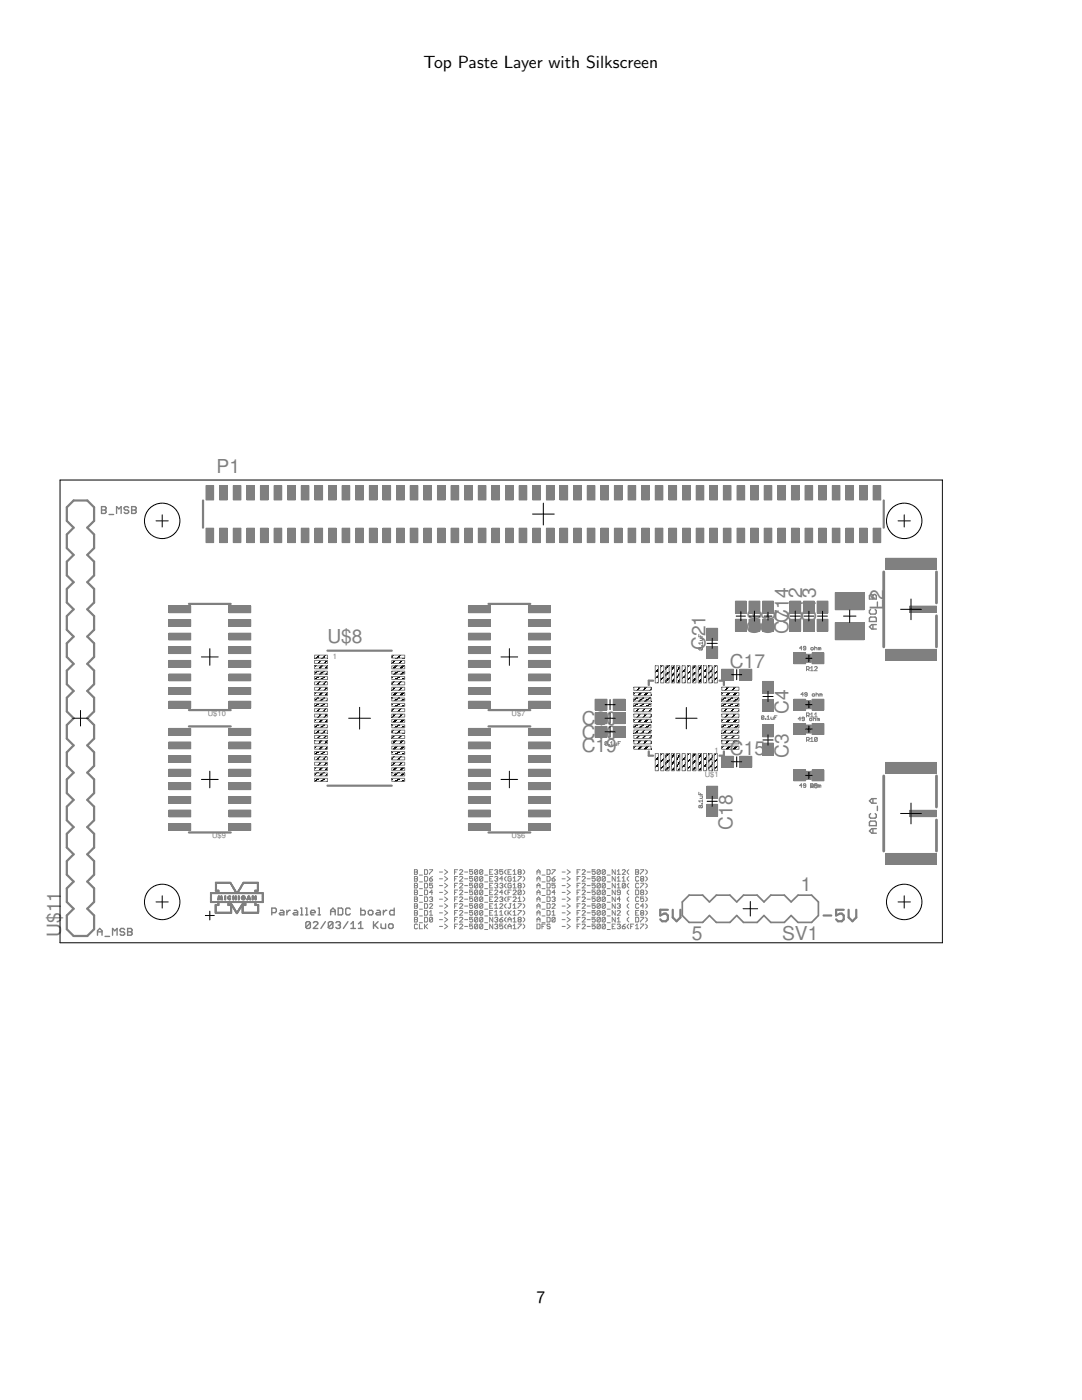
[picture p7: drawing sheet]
<svg xmlns="http://www.w3.org/2000/svg" width="216mm" height="279mm" viewBox="0 0 216 279" stroke-linecap="round" stroke-linejoin="round" font-family="sans-serif">
<defs><g id="words">
<g font-size="3.8" fill="#808080">
<text x="43.2" y="94.4">P1</text>
<text x="157.3" y="123.7" transform="rotate(-90 157.3 123.7)">7</text>
<text x="160" y="124.3" transform="rotate(-90 160 124.3)">C12</text>
<text x="162.8" y="124.3" transform="rotate(-90 162.8 124.3)">C13</text>
<text x="176.3" y="121.8" transform="rotate(-90 176.3 121.8)">L2</text>
<text x="65.3" y="128.4">U$8</text>
<text x="140.8" y="129.8" transform="rotate(-90 140.8 129.8)">C21</text>
<text x="151.9" y="126.5" transform="rotate(-90 151.9 126.5)">C6</text>
<text x="154.6" y="126.5" transform="rotate(-90 154.6 126.5)">C8</text>
<text x="157.3" y="126.5" transform="rotate(-90 157.3 126.5)">CC14</text>
<text x="145.6" y="133.3">C17</text>
<text x="157.3" y="142.5" transform="rotate(-90 157.3 142.5)">C4</text>
<text x="116.1" y="147.4">C16</text>
<text x="116.1" y="144.7">C20</text>
<text x="116.1" y="150.1">C19</text>
<text x="145.6" y="150.7">C15</text>
<text x="157.3" y="151.2" transform="rotate(-90 157.3 151.2)">C3</text>
<text x="146.2" y="165.6" transform="rotate(-90 146.2 165.6)">C18</text>
<text x="12.1" y="187" transform="rotate(-90 12.1 187)">U$11</text>
<text x="156.1" y="187.6">SV1</text>
</g>
<g font-size="3.8" fill="#7f7f7f">
<text x="159.8" y="177.8">1</text>
<text x="138.1" y="187.6">5</text>
</g>
<g font-size="3.5">
<text x="84.5" y="13.5">Top Paste Layer with Silkscreen</text>
<text x="107.1" y="259.9">7</text>
</g>
<g font-size="1.5" fill="#7f7f7f">
<text x="66.4" y="131.6">1</text>
<text x="142.5" y="150.3">1</text>
</g>
<g font-size="1.5" fill="#808080">
<text x="41.5" y="142.9">U$10</text>
<text x="102.1" y="142.9">U$7</text>
<text x="140.6" y="155.1">U$1</text>
<text x="42.3" y="167.3">U$9</text>
<text x="102.1" y="167.3">U$6</text>
</g>
</g></defs>
<g fill="#808080" stroke="#808080" stroke-width=".2">
<path d="M41.1 96.9h1.5v2.9h-1.5z"/>
<path d="M41.1 105.4h1.5v2.9h-1.5z"/>
<path d="M43.8 96.9h1.5v2.9h-1.5z"/>
<path d="M43.8 105.4h1.5v2.9h-1.5z"/>
<path d="M46.5 96.9h1.6v2.9h-1.6z"/>
<path d="M46.5 105.4h1.6v2.9h-1.6z"/>
<path d="M49.3 96.9h1.5v2.9h-1.5z"/>
<path d="M49.3 105.4h1.5v2.9h-1.5z"/>
<path d="M52 96.9h1.5v2.9h-1.5z"/>
<path d="M52 105.4h1.5v2.9h-1.5z"/>
<path d="M54.7 96.9h1.5v2.9h-1.5z"/>
<path d="M54.7 105.4h1.5v2.9h-1.5z"/>
<path d="M57.4 96.9h1.5v2.9h-1.5z"/>
<path d="M57.4 105.4h1.5v2.9h-1.5z"/>
<path d="M60.1 96.9h1.5v2.9h-1.5z"/>
<path d="M60.1 105.4h1.5v2.9h-1.5z"/>
<path d="M62.8 96.9h1.6v2.9h-1.6z"/>
<path d="M62.8 105.4h1.6v2.9h-1.6z"/>
<path d="M65.6 96.9h1.5v2.9h-1.5z"/>
<path d="M65.6 105.4h1.5v2.9h-1.5z"/>
<path d="M68.3 96.9h1.5v2.9h-1.5z"/>
<path d="M68.3 105.4h1.5v2.9h-1.5z"/>
<path d="M71 96.9h1.5v2.9h-1.5z"/>
<path d="M71 105.4h1.5v2.9h-1.5z"/>
<path d="M73.7 96.9h1.5v2.9h-1.5z"/>
<path d="M73.7 105.4h1.5v2.9h-1.5z"/>
<path d="M76.4 96.9h1.5v2.9h-1.5z"/>
<path d="M76.4 105.4h1.5v2.9h-1.5z"/>
<path d="M79.1 96.9h1.6v2.9h-1.6z"/>
<path d="M79.1 105.4h1.6v2.9h-1.6z"/>
<path d="M81.9 96.9h1.5v2.9h-1.5z"/>
<path d="M81.9 105.4h1.5v2.9h-1.5z"/>
<path d="M84.6 96.9h1.5v2.9h-1.5z"/>
<path d="M84.6 105.4h1.5v2.9h-1.5z"/>
<path d="M87.3 96.9h1.5v2.9h-1.5z"/>
<path d="M87.3 105.4h1.5v2.9h-1.5z"/>
<path d="M90 96.9h1.5v2.9h-1.5z"/>
<path d="M90 105.4h1.5v2.9h-1.5z"/>
<path d="M92.7 96.9h1.6v2.9h-1.6z"/>
<path d="M92.7 105.4h1.6v2.9h-1.6z"/>
<path d="M95.4 96.9h1.6v2.9h-1.6z"/>
<path d="M95.4 105.4h1.6v2.9h-1.6z"/>
<path d="M98.1 96.9h1.6v2.9h-1.6z"/>
<path d="M98.1 105.4h1.6v2.9h-1.6z"/>
<path d="M100.9 96.9h1.5v2.9h-1.5z"/>
<path d="M100.9 105.4h1.5v2.9h-1.5z"/>
<path d="M103.6 96.9h1.5v2.9h-1.5z"/>
<path d="M103.6 105.4h1.5v2.9h-1.5z"/>
<path d="M106.3 96.9h1.5v2.9h-1.5z"/>
<path d="M106.3 105.4h1.5v2.9h-1.5z"/>
<path d="M174.2 105.4h1.5v2.9h-1.5z"/>
<path d="M174.2 96.9h1.5v2.9h-1.5z"/>
<path d="M171.5 105.4h1.5v2.9h-1.5z"/>
<path d="M171.5 96.9h1.5v2.9h-1.5z"/>
<path d="M168.8 105.4h1.5v2.9h-1.5z"/>
<path d="M168.8 96.9h1.5v2.9h-1.5z"/>
<path d="M166.1 105.4h1.5v2.9h-1.5z"/>
<path d="M166.1 96.9h1.5v2.9h-1.5z"/>
<path d="M163.4 105.4h1.5v2.9h-1.5z"/>
<path d="M163.4 96.9h1.5v2.9h-1.5z"/>
<path d="M160.6 105.4h1.6v2.9h-1.6z"/>
<path d="M160.6 96.9h1.6v2.9h-1.6z"/>
<path d="M157.9 105.4h1.5v2.9h-1.5z"/>
<path d="M157.9 96.9h1.5v2.9h-1.5z"/>
<path d="M155.2 105.4h1.5v2.9h-1.5z"/>
<path d="M155.2 96.9h1.5v2.9h-1.5z"/>
<path d="M152.5 105.4h1.5v2.9h-1.5z"/>
<path d="M152.5 96.9h1.5v2.9h-1.5z"/>
<path d="M149.8 105.4h1.5v2.9h-1.5z"/>
<path d="M149.8 96.9h1.5v2.9h-1.5z"/>
<path d="M147.1 105.4h1.5v2.9h-1.5z"/>
<path d="M147.1 96.9h1.5v2.9h-1.5z"/>
<path d="M144.3 105.4h1.6v2.9h-1.6z"/>
<path d="M144.3 96.9h1.6v2.9h-1.6z"/>
<path d="M141.6 105.4h1.6v2.9h-1.6z"/>
<path d="M141.6 96.9h1.6v2.9h-1.6z"/>
<path d="M138.9 105.4h1.5v2.9h-1.5z"/>
<path d="M138.9 96.9h1.5v2.9h-1.5z"/>
<path d="M136.2 105.4h1.5v2.9h-1.5z"/>
<path d="M136.2 96.9h1.5v2.9h-1.5z"/>
<path d="M133.5 105.4h1.5v2.9h-1.5z"/>
<path d="M133.5 96.9h1.5v2.9h-1.5z"/>
<path d="M130.7 105.4h1.6v2.9h-1.6z"/>
<path d="M130.7 96.9h1.6v2.9h-1.6z"/>
<path d="M128 105.4h1.6v2.9h-1.6z"/>
<path d="M128 96.9h1.6v2.9h-1.6z"/>
<path d="M125.3 105.4h1.6v2.9h-1.6z"/>
<path d="M125.3 96.9h1.6v2.9h-1.6z"/>
<path d="M122.6 105.4h1.5v2.9h-1.5z"/>
<path d="M122.6 96.9h1.5v2.9h-1.5z"/>
<path d="M119.9 105.4h1.5v2.9h-1.5z"/>
<path d="M119.9 96.9h1.5v2.9h-1.5z"/>
<path d="M117.2 105.4h1.5v2.9h-1.5z"/>
<path d="M117.2 96.9h1.5v2.9h-1.5z"/>
<path d="M114.4 105.4h1.6v2.9h-1.6z"/>
<path d="M114.4 96.9h1.6v2.9h-1.6z"/>
<path d="M111.7 105.4h1.6v2.9h-1.6z"/>
<path d="M111.7 96.9h1.6v2.9h-1.6z"/>
<path d="M109 105.4h1.6v2.9h-1.6z"/>
<path d="M109 96.9h1.6v2.9h-1.6z"/>
<path d="M162 153.7h2.4v2.1h-2.4z"/>
<path d="M158.4 153.7h2.4v2.1h-2.4z"/>
<path d="M162 144.4h2.4v2.2h-2.4z"/>
<path d="M158.4 144.4h2.4v2.2h-2.4z"/>
<path d="M162 139.6h2.4v2.1h-2.4z"/>
<path d="M158.4 139.6h2.4v2.1h-2.4z"/>
<path d="M162 130.3h2.4v2.2h-2.4z"/>
<path d="M158.4 130.3h2.4v2.2h-2.4z"/>
<path d="M146.7 120h2.2v2.3h-2.2z"/>
<path d="M146.7 123.6h2.2v2.4h-2.2z"/>
<path d="M152.2 120h2.1v2.3h-2.1z"/>
<path d="M152.2 123.6h2.1v2.4h-2.1z"/>
<path d="M149.5 120h2.1v2.3h-2.1z"/>
<path d="M149.5 123.6h2.1v2.4h-2.1z"/>
<path d="M160.3 123.6h2.2v2.4h-2.2z"/>
<path d="M160.3 120h2.2v2.3h-2.2z"/>
<path d="M163 123.6h2.2v2.4h-2.2z"/>
<path d="M163 120h2.2v2.3h-2.2z"/>
<path d="M157.6 123.6h2.2v2.4h-2.2z"/>
<path d="M157.6 120h2.2v2.3h-2.2z"/>
<path d="M166.7 118.3h5.7v3.4h-5.7z"/>
<path d="M166.7 124.2h5.7v3.5h-5.7z"/>
<path d="M144 150.9h2.4v2.2h-2.4z"/>
<path d="M147.6 150.9h2.4v2.2h-2.4z"/>
<path d="M122.4 142.3h2.3v2.1h-2.3z"/>
<path d="M118.7 142.3h2.4v2.1h-2.4z"/>
<path d="M144 133.6h2.4v2.1h-2.4z"/>
<path d="M147.6 133.6h2.4v2.1h-2.4z"/>
<path d="M141 156.9h2.2v2.4h-2.2z"/>
<path d="M141 160.5h2.2v2.4h-2.2z"/>
<path d="M122.4 145h2.3v2.1h-2.3z"/>
<path d="M118.7 145h2.4v2.1h-2.4z"/>
<path d="M122.4 139.6h2.3v2.1h-2.3z"/>
<path d="M118.7 139.6h2.4v2.1h-2.4z"/>
<path d="M141 129h2.2v2.4h-2.2z"/>
<path d="M141 125.4h2.2v2.4h-2.2z"/>
<path d="M105.5 164.4h4.3v1.3h-4.3z"/>
<path d="M105.5 161.7h4.3v1.3h-4.3z"/>
<path d="M105.5 159h4.3v1.3h-4.3z"/>
<path d="M105.5 156.2h4.3v1.4h-4.3z"/>
<path d="M105.5 153.5h4.3v1.4h-4.3z"/>
<path d="M105.5 150.8h4.3v1.4h-4.3z"/>
<path d="M105.5 148.1h4.3v1.3h-4.3z"/>
<path d="M105.5 145.4h4.3v1.3h-4.3z"/>
<path d="M93.5 145.4h4.3v1.3h-4.3z"/>
<path d="M93.5 148.1h4.3v1.3h-4.3z"/>
<path d="M93.5 150.8h4.3v1.4h-4.3z"/>
<path d="M93.5 153.5h4.3v1.4h-4.3z"/>
<path d="M93.5 156.2h4.3v1.4h-4.3z"/>
<path d="M93.5 159h4.3v1.3h-4.3z"/>
<path d="M93.5 161.7h4.3v1.3h-4.3z"/>
<path d="M93.5 164.4h4.3v1.3h-4.3z"/>
<path d="M105.5 140h4.3v1.3h-4.3z"/>
<path d="M105.5 137.2h4.3v1.4h-4.3z"/>
<path d="M105.5 134.5h4.3v1.4h-4.3z"/>
<path d="M105.5 131.8h4.3v1.4h-4.3z"/>
<path d="M105.5 129.1h4.3v1.3h-4.3z"/>
<path d="M105.5 126.4h4.3v1.3h-4.3z"/>
<path d="M105.5 123.7h4.3v1.3h-4.3z"/>
<path d="M105.5 120.9h4.3v1.4h-4.3z"/>
<path d="M93.5 120.9h4.3v1.4h-4.3z"/>
<path d="M93.5 123.7h4.3v1.3h-4.3z"/>
<path d="M93.5 126.4h4.3v1.3h-4.3z"/>
<path d="M93.5 129.1h4.3v1.3h-4.3z"/>
<path d="M93.5 131.8h4.3v1.4h-4.3z"/>
<path d="M93.5 134.5h4.3v1.4h-4.3z"/>
<path d="M93.5 137.2h4.3v1.4h-4.3z"/>
<path d="M93.5 140h4.3v1.3h-4.3z"/>
<path d="M62.8 130.7h2.5v.6h-2.5z"/>
<path d="M62.8 131.8h2.5v.6h-2.5z"/>
<path d="M62.8 132.9h2.5v.6h-2.5z"/>
<path d="M62.8 133.9h2.5v.6h-2.5z"/>
<path d="M62.8 135h2.5v.6h-2.5z"/>
<path d="M62.8 136.1h2.5v.6h-2.5z"/>
<path d="M62.8 137.2h2.5v.6h-2.5z"/>
<path d="M62.8 138.2h2.5v.6h-2.5z"/>
<path d="M62.8 139.3h2.5v.6h-2.5z"/>
<path d="M62.8 140.4h2.5v.6h-2.5z"/>
<path d="M62.8 141.4h2.5v.6h-2.5z"/>
<path d="M62.8 142.5h2.5v.6h-2.5z"/>
<path d="M62.8 143.6h2.5v.6h-2.5z"/>
<path d="M62.8 144.7h2.5v.5h-2.5z"/>
<path d="M62.8 145.7h2.5v.6h-2.5z"/>
<path d="M62.8 146.8h2.5v.6h-2.5z"/>
<path d="M62.8 147.8h2.5v.6h-2.5z"/>
<path d="M62.8 148.9h2.5v.6h-2.5z"/>
<path d="M62.8 150h2.5v.6h-2.5z"/>
<path d="M62.8 151.1h2.5v.6h-2.5z"/>
<path d="M62.8 152.1h2.5v.6h-2.5z"/>
<path d="M62.8 153.2h2.5v.6h-2.5z"/>
<path d="M62.8 154.3h2.5v.6h-2.5z"/>
<path d="M62.8 155.3h2.5v.6h-2.5z"/>
<path d="M78.2 155.3h2.6v.6h-2.6z"/>
<path d="M78.2 154.3h2.6v.6h-2.6z"/>
<path d="M78.2 153.2h2.6v.6h-2.6z"/>
<path d="M78.2 152.1h2.6v.6h-2.6z"/>
<path d="M78.2 151.1h2.6v.6h-2.6z"/>
<path d="M78.2 150h2.6v.6h-2.6z"/>
<path d="M78.2 148.9h2.6v.6h-2.6z"/>
<path d="M78.2 147.8h2.6v.6h-2.6z"/>
<path d="M78.2 146.8h2.6v.6h-2.6z"/>
<path d="M78.2 145.7h2.6v.6h-2.6z"/>
<path d="M78.2 144.7h2.6v.5h-2.6z"/>
<path d="M78.2 143.6h2.6v.6h-2.6z"/>
<path d="M78.2 142.5h2.6v.6h-2.6z"/>
<path d="M78.2 141.4h2.6v.6h-2.6z"/>
<path d="M78.2 140.4h2.6v.6h-2.6z"/>
<path d="M78.2 139.3h2.6v.6h-2.6z"/>
<path d="M78.2 138.2h2.6v.6h-2.6z"/>
<path d="M78.2 137.2h2.6v.6h-2.6z"/>
<path d="M78.2 136.1h2.6v.6h-2.6z"/>
<path d="M78.2 135h2.6v.6h-2.6z"/>
<path d="M78.2 133.9h2.6v.6h-2.6z"/>
<path d="M78.2 132.9h2.6v.6h-2.6z"/>
<path d="M78.2 131.8h2.6v.6h-2.6z"/>
<path d="M78.2 130.7h2.6v.6h-2.6z"/>
<path d="M176.7 152.2h10.2v2.2h-10.2z"/>
<path d="M176.7 170.3h10.2v2.2h-10.2z"/>
<path d="M181.5 161.7h5.4v1.3h-5.4z"/>
<path d="M176.7 111.4h10.2v2.2h-10.2z"/>
<path d="M176.7 129.6h10.2v2.2h-10.2z"/>
<path d="M181.5 121h5.4v1.2h-5.4z"/>
<path d="M45.7 164.4h4.3v1.3h-4.3z"/>
<path d="M45.7 161.7h4.3v1.3h-4.3z"/>
<path d="M45.7 159h4.3v1.3h-4.3z"/>
<path d="M45.7 156.2h4.3v1.4h-4.3z"/>
<path d="M45.7 153.5h4.3v1.4h-4.3z"/>
<path d="M45.7 150.8h4.3v1.4h-4.3z"/>
<path d="M45.7 148.1h4.3v1.3h-4.3z"/>
<path d="M45.7 145.4h4.3v1.3h-4.3z"/>
<path d="M33.7 145.4h4.4v1.3h-4.4z"/>
<path d="M33.7 148.1h4.4v1.3h-4.4z"/>
<path d="M33.7 150.8h4.4v1.4h-4.4z"/>
<path d="M33.7 153.5h4.4v1.4h-4.4z"/>
<path d="M33.7 156.2h4.4v1.4h-4.4z"/>
<path d="M33.7 159h4.4v1.3h-4.4z"/>
<path d="M33.7 161.7h4.4v1.3h-4.4z"/>
<path d="M33.7 164.4h4.4v1.3h-4.4z"/>
<path d="M45.7 140h4.3v1.3h-4.3z"/>
<path d="M45.7 137.2h4.3v1.4h-4.3z"/>
<path d="M45.7 134.5h4.3v1.4h-4.3z"/>
<path d="M45.7 131.8h4.3v1.4h-4.3z"/>
<path d="M45.7 129.1h4.3v1.3h-4.3z"/>
<path d="M45.7 126.4h4.3v1.3h-4.3z"/>
<path d="M45.7 123.7h4.3v1.3h-4.3z"/>
<path d="M45.7 120.9h4.3v1.4h-4.3z"/>
<path d="M33.7 120.9h4.4v1.4h-4.4z"/>
<path d="M33.7 123.7h4.4v1.3h-4.4z"/>
<path d="M33.7 126.4h4.4v1.3h-4.4z"/>
<path d="M33.7 129.1h4.4v1.3h-4.4z"/>
<path d="M33.7 131.8h4.4v1.4h-4.4z"/>
<path d="M33.7 134.5h4.4v1.4h-4.4z"/>
<path d="M33.7 137.2h4.4v1.4h-4.4z"/>
<path d="M33.7 140h4.4v1.3h-4.4z"/>
<path d="M144 148.9h3.4v.6h-3.4z"/>
<path d="M144 147.8h3.4v.7h-3.4z"/>
<path d="M144 146.8h3.4v.6h-3.4z"/>
<path d="M144 145.7h3.4v.6h-3.4z"/>
<path d="M144 144.6h3.4v.7h-3.4z"/>
<path d="M144 143.6h3.4v.6h-3.4z"/>
<path d="M144 142.5h3.4v.6h-3.4z"/>
<path d="M144 141.4h3.4v.6h-3.4z"/>
<path d="M144 140.4h3.4v.6h-3.4z"/>
<path d="M144 139.3h3.4v.6h-3.4z"/>
<path d="M144 138.2h3.4v.7h-3.4z"/>
<path d="M144 137.1h3.4v.7h-3.4z"/>
<path d="M142.5 132.9h.7v3.4h-.7z"/>
<path d="M141.5 132.9h.6v3.4h-.6z"/>
<path d="M140.4 132.9h.6v3.4h-.6z"/>
<path d="M139.3 132.9h.7v3.4h-.7z"/>
<path d="M138.2 132.9h.7v3.4h-.7z"/>
<path d="M137.2 132.9h.6v3.4h-.6z"/>
<path d="M136.1 132.9h.6v3.4h-.6z"/>
<path d="M135 132.9h.7v3.4h-.7z"/>
<path d="M134 132.9h.6v3.4h-.6z"/>
<path d="M132.9 132.9h.6v3.4h-.6z"/>
<path d="M131.8 132.9h.7v3.4h-.7z"/>
<path d="M130.7 132.9h.7v3.4h-.7z"/>
<path d="M126.5 137.1h3.4v.7h-3.4z"/>
<path d="M126.5 138.2h3.4v.7h-3.4z"/>
<path d="M126.5 139.3h3.4v.6h-3.4z"/>
<path d="M126.5 140.4h3.4v.6h-3.4z"/>
<path d="M126.5 141.4h3.4v.6h-3.4z"/>
<path d="M126.5 142.5h3.4v.6h-3.4z"/>
<path d="M126.5 143.6h3.4v.6h-3.4z"/>
<path d="M126.5 144.6h3.4v.7h-3.4z"/>
<path d="M126.5 145.7h3.4v.6h-3.4z"/>
<path d="M126.5 146.8h3.4v.6h-3.4z"/>
<path d="M126.5 147.8h3.4v.7h-3.4z"/>
<path d="M126.5 148.9h3.4v.6h-3.4z"/>
<path d="M130.7 150.4h.7v3.4h-.7z"/>
<path d="M131.8 150.4h.7v3.4h-.7z"/>
<path d="M132.9 150.4h.6v3.4h-.6z"/>
<path d="M134 150.4h.6v3.4h-.6z"/>
<path d="M135 150.4h.7v3.4h-.7z"/>
<path d="M136.1 150.4h.6v3.4h-.6z"/>
<path d="M137.2 150.4h.6v3.4h-.6z"/>
<path d="M138.2 150.4h.7v3.4h-.7z"/>
<path d="M139.3 150.4h.7v3.4h-.7z"/>
<path d="M140.4 150.4h.6v3.4h-.6z"/>
<path d="M141.5 150.4h.6v3.4h-.6z"/>
<path d="M142.5 150.4h.7v3.4h-.7z"/>
<path d="M152.2 144.7h2.1v2.3h-2.1z"/>
<path d="M152.2 148.3h2.1v2.4h-2.1z"/>
<path d="M152.2 136h2.1v2.4h-2.1z"/>
<path d="M152.2 139.6h2.1v2.4h-2.1z"/>
</g>
<g fill="none" stroke="#7f7f7f" stroke-width=".44">
<path d="M14.7 99.9h2.7l1.4 1.3v2.7l-1.4 1.4 1.4 1.4v2.7l-1.4 1.3 1.4 1.4v2.7l-1.4 1.4 1.4 1.3v2.7l-1.4 1.4 1.4 1.4v2.7l-1.4 1.3 1.4 1.4v2.7l-1.4 1.4 1.4 1.3v2.7l-1.4 1.4 1.4 1.4v2.7l-1.4 1.3 1.4 1.4v2.7l-1.4 1.4 1.4 1.3v2.7l-1.4 1.4 1.4 1.4v2.7l-1.4 1.3 1.4 1.4v2.7l-1.4 1.4 1.4 1.3v2.7l-1.4 1.4 1.4 1.4v2.7l-1.4 1.3 1.4 1.4v2.7l-1.4 1.4 1.4 1.3v2.7l-1.4 1.4h-2.7l-1.4-1.4v-2.7l1.4-1.3-1.4-1.4v-2.7l1.4-1.4-1.4-1.3v-2.7l1.4-1.4-1.4-1.4v-2.7l1.4-1.3-1.4-1.4v-2.7l1.4-1.4-1.4-1.3v-2.7l1.4-1.4-1.4-1.4v-2.7l1.4-1.3-1.4-1.4v-2.7l1.4-1.4-1.4-1.3v-2.7l1.4-1.4-1.4-1.4v-2.7l1.4-1.3-1.4-1.4v-2.7l1.4-1.4-1.4-1.3v-2.7l1.4-1.4-1.4-1.4v-2.7l1.4-1.3-1.4-1.4v-2.7l1.4-1.4-1.4-1.3v-2.7l1.4-1.4-1.4-1.4v-2.7zM40.5 99.9v5.4M176.3 99.9v5.4M37.7 120.5h8.3M65.3 129.9h12.9M97.5 120.5h8.3M130.3 135.8h-.8v.9M143.6 135.8h.8v.9M37.7 145h8.3M37.7 141.7h8.3M65.3 156.8h12.9M97.5 145h8.3"/>
<path d="M97.5 141.7h8.3M129.5 150v.8h.8M144.4 150v.8h-.8M37.7 166.1h8.3M97.5 166.1h8.3M133.3 181.6h-1.6v1.1l.8-.4h.4l.4 .4v.8l-.4 .4h-.8l-.4-.4M134.2 181.6v1.5l.8 .8 .8-.8v-1.5M164.3 182.7h1.6M168.4 181.6h-1.6v1.1l.8-.4h.4l.4 .4v.8l-.4 .4h-.8l-.4-.4M169.3 181.6v1.5l.8 .8 .8-.8v-1.5"/>
</g>
<g fill="none" stroke="#7f7f7f" stroke-width=".2">
<path d="M139.4 126.6v.5h.8M139.6 129.2l.6 .1-.2 .4M139.6 129.2l-.2 .4 .6 .1M139.6 129.2l.4 .5M139.7 127.4h.5v.3l-.5 .1M139.8 126.9v.2M140 128.8l.2 .1zM140.2 128.1v.5M140.2 128.3h-.8l.3 .3M160 129.3h-.4l.3-.3v.7M160.3 138.6h-.5l.4-.4v.7M160.8 129.3h-.4l-.1-.1 .1-.2 .4 .1v.5l-.1 .1-.4-.1"/>
<path d="M161.1 138.6l-.5-.1 .1-.3 .4 .1v.5l-.2 .1-.3-.1M161.8 129.3l.4-.1 .1 .4-.4 .1zM162.1 138.6l.3-.1 .2 .3-.4 .1zM162.6 129.3l.3-.1 .1 .5M162.6 129v.7M162.8 138.6l.4-.1 .1 .4M162.8 138.2v.7M163.5 129.3l-.2-.1v.5M163.5 129.3v.4M163.5 129.3l.2-.1 .1 .1v.4M163.8 138.6l-.2-.1v.4M163.8 138.6v.3"/>
<path d="M163.8 138.6l.1-.1 .1 .1v.3M121.2 148.1l-.4-.1-.1 .6M121.2 148.1l-.1 .6-.4-.1M121.2 148.1l-.5 .5M121.5 148.6l.1 .1zM121.8 148.7h.5M121.8 148.3l.3-.3v.7M122.6 148.3l.1 .4h.4v-.4M123.3 148.4h.3M123.8 148h-.5v.7M139.4 158.1v.5h.8M139.7 158.9h.5v.3l-.5 .1"/>
<path d="M139.8 158.3v.3M140.2 159.6v.5M140.2 159.9h-.8l.3 .2M152.4 143l-.1-.1-.3 .1v.4M152.4 143v.4l-.1 .2-.3-.2M152.4 143l-.4 .4M152.7 143.4l.1 .2zM153.1 143.6h.4M153.1 143.1l.2-.2v.7M153.8 143.1l.1 .5h.4v-.5M154.6 143.2h.2M155 142.9h-.4v.7"/>
<path d="M159.8 143.5h-.5l.3-.4v.7M160 156.8h-.4l.3-.4v.7M160.5 143.5h-.4l-.1-.1 .1-.3 .4 .1v.5l-.1 .1-.4-.1M160.8 156.8h-.4l-.1-.1 .1-.3 .4 .1v.5l-.1 .1-.4-.1M161.5 143.5l.4-.1 .1 .3-.4 .1zM161.8 156.8l.4-.1 .1 .3-.4 .1zM162.3 143.1v.7M162.3 143.5l.3-.1 .2 .4M162.6 156.4v.7M162.6 156.8l.3-.1 .1 .4M163.3 143.5l-.3-.1v.4M163.3 143.5l.1-.1 .1 .1v.3"/>
<path d="M163.3 143.5v.3M163.5 156.8l-.2-.1v.4M163.5 156.8v.3M163.5 156.8l.2-.1 .1 .1v.3M82.7 173.6h.5l.1 .1-.1 .3 .1 .3-.1 .2h-.5zM82.7 174.9h.5l.1 .2-.1 .3 .1 .3-.1 .2h-.5zM82.7 176.3h.5l.1 .1-.1 .3 .1 .4-.1 .1h-.5zM82.7 177.6h.5l.1 .2-.1 .3 .1 .3-.1 .2h-.5zM82.7 179h.5l.1 .2-.1 .3 .1 .3-.1 .1h-.5zM82.7 174h.5M82.7 175.4h.5M82.7 176.7h.5"/>
<path d="M82.7 178.1h.5M82.7 179.5h.5M83.7 174.6h.6M83.7 176h.6M83.7 177.4h.6M83.7 178.7h.6M84.7 173.6h.5l.1 .1v.6l-.1 .2h-.5zM84.7 174.9h.5l.1 .2v.6l-.1 .2h-.5zM84.7 176.3h.5l.1 .1v.7l-.1 .1h-.5zM84.7 177.6h.5l.1 .2v.6l-.1 .2h-.5zM84.7 179h.5l.1 .2v.6l-.1 .1h-.5zM85.7 173.6h.6l-.6 .9"/>
<path d="M85.7 175.4h.5l.1 .3-.1 .2h-.3zM85.7 179.2l.5-.2 .1 .2-.1 .3M86 179.5h.2M86.2 179.5l.1 .1-.1 .3-.5-.1M86.3 176.3h-.6v.4l.5-.1 .1 .5-.1 .1-.5-.1M86.3 174.9l-.6 .5M86.3 178.1h-.6l.5-.5v1M87.7 174h.6M87.7 175.4h.6M87.7 176.7h.6M87.7 178.1h.6M87.7 179.5h.6"/>
<path d="M88.7 173.6l.6 .4-.6 .5M88.7 174.9l.6 .5-.6 .5M88.7 176.3l.6 .4-.6 .5M88.7 177.6l.6 .5-.6 .5M88.7 179l.6 .5-.6 .4M90.7 174h.3M90.7 175.4h.3M90.7 176.7h.3M90.7 178.1h.3M90.7 179.5h.3M91.3 173.6h-.6v.9M91.3 174.9h-.6v1"/>
<path d="M91.3 176.3h-.6v.9M91.3 177.6h-.6v1M91.3 179h-.6v.9M91.7 173.7l.2-.1 .4 .1-.6 .8h.6M91.7 175.1l.2-.2 .4 .2v.1l-.6 .7h.6M91.7 176.4l.2-.1h.3l.1 .1-.6 .8h.6M91.7 177.8l.2-.2h.3l.1 .2-.6 .8h.6M91.7 179.2l.2-.2 .4 .2-.6 .7h.6M92.7 174h.6M92.7 175.4h.6M92.7 176.7h.6M92.7 178.1h.6"/>
<path d="M92.7 179.5h.6M94.3 173.6h-.6v.4l.3-.1 .3 .1-.1 .5h-.3l-.2-.2M94.3 174.9h-.6v.5l.3-.2 .3 .2-.1 .5h-.3l-.2-.2M94.3 176.3h-.6v.4l.5-.1 .1 .5-.1 .1-.5-.1M94.3 177.6h-.6v.5l.5-.2 .1 .5-.1 .2-.5-.2M94.3 179h-.6v.5l.3-.2 .3 .2-.1 .4-.5-.1M95.3 173.7l-.1-.1-.5 .1v.6M95.3 173.7v.6l-.1 .2h-.3l-.2-.2M95.3 175.1l-.1-.2-.5 .2v.6M95.3 176.4l-.1-.1h-.3l-.2 .1v.7M95.3 177.8l-.1-.2h-.3l-.2 .2v.6M95.3 179.2l-.1-.2-.5 .2v.6"/>
<path d="M95.3 175.1v.6l-.1 .2h-.3l-.2-.2M95.3 176.4v.7l-.1 .1-.5-.1M95.3 177.8v.6l-.1 .2-.5-.2M95.3 179.2v.6l-.1 .1-.5-.1M95.3 173.7l-.6 .6M95.3 175.1l-.6 .6M95.3 176.4l-.6 .7M95.3 177.8l-.6 .6M95.3 179.2l-.6 .6M96.3 173.7l-.6 .6M96.3 173.7l-.4-.1-.2 .1v.6M96.3 173.7v.6l-.1 .2h-.3l-.2-.2"/>
<path d="M96.3 175.1l-.4-.2-.2 .2v.6M96.3 176.4l-.1-.1h-.3l-.2 .1v.7M96.3 177.8l-.1-.2h-.3l-.2 .2v.6M96.3 179.2l-.4-.2-.2 .2v.6M96.3 175.1v.6l-.1 .2h-.3l-.2-.2M96.3 176.4v.7l-.1 .1-.5-.1M96.3 177.8v.6l-.1 .2-.5-.2M96.3 179.2v.6l-.1 .1-.5-.1M96.3 175.1l-.6 .6M96.3 176.4l-.6 .7M96.3 177.8l-.6 .6M96.3 179.2l-.6 .6"/>
<path d="M96.7 174.6h.6M96.7 176h.6M96.7 177.4h.6M96.7 178.7h.6M97.7 174h.3M97.7 175.4h.3M97.7 176.7h.3M97.7 178.1h.3M97.7 179.5h.3M98.3 173.6h-.6v.9h.6M98.3 174.9h-.6v1h.6M98.3 176.3h-.6v.9h.6"/>
<path d="M98.3 177.6h-.6v1h.6M98.3 179h-.6v.9h.6M98.7 173.7l.5-.1 .1 .1-.1 .3M98.7 175.1l.5-.2 .1 .2-.1 .3M98.7 176.4l.2-.1h.3l.1 .1-.1 .3M98.7 177.8l.2-.2h.3l.1 .2-.6 .8h.6M98.7 179.2l.2-.2 .4 .2-.6 .7h.6M99 174h.2M99 175.4h.2M99 176.7h.2M99.2 174l.1 .2-.1 .3h-.3l-.2-.2M99.2 175.4l.1 .1-.1 .4h-.3l-.2-.2"/>
<path d="M99.2 176.7l.1 .2-.1 .3-.5-.1M99.7 176.4l.2-.1h.3l.1 .1-.1 .3M99.7 179.2l.5-.2 .1 .2-.1 .3M100 176.7h.2M100 179.5h.2M100.2 176.7l.1 .2-.1 .3-.5-.1M100.2 179.5l.1 .1-.1 .3-.5-.1M100.3 173.6h-.6v.4l.3-.1 .3 .1v.3l-.1 .2h-.3l-.2-.2M100.3 175.4h-.6l.5-.5v1M100.3 178.1h-.6l.5-.5v1M101 173.6l-.3 .3v.3l.3 .3M101 174.9l-.3 .3v.3l.3 .4"/>
<path d="M101 176.3l-.3 .3v.3l.3 .3M101 177.6l-.3 .3v.3l.3 .4M101 179l-.3 .3v.3l.3 .3M101.4 174h.3M101.4 178.1h.3M101.4 179.5h.3M102 173.6h-.6v.9h.6M102 175.1l-.2-.2-.4 .2v.6l.1 .2h.3l.2-.2v-.3h-.3M102 176.4l-.2-.1h-.3l-.1 .1v.7l.1 .1 .5-.1v-.4h-.3M102 177.6h-.6v1M102 179h-.6v.9M102.4 174.5h.6"/>
<path d="M102.4 173.9l.3-.3v.9M102.4 175.2l.3-.3v1M102.4 176.6l.3-.3v.9M102.4 175.9h.6M102.4 177.2h.6M102.4 179.2l.1-.2 .5 .2-.6 .7h.6M102.4 177.8l.1-.2h.3l.2 .2-.6 .8h.6M103.4 174.9h.6l-.6 1M103.4 179.9h.6M103.4 179.3l.3-.3v.9M103.5 174l-.1-.1 .1-.3 .5 .1-.2 .3M103.5 174l-.1 .2 .1 .3h.3l.2-.2-.2-.3"/>
<path d="M103.5 174h.3M103.5 176.7l-.1 .2 .1 .3 .5-.1-.2-.4M103.5 176.7l-.1-.1 .1-.3h.3l.2 .1-.2 .3M103.5 176.7h.3M104 177.8v.6l-.2 .2-.4-.2M104 177.8l-.2-.2h-.3l-.1 .2v.6M104 177.8l-.6 .6M104.4 173.6l.3 .3v.3l-.3 .3M104.4 174.9l.3 .3v.3l-.3 .4M104.4 176.3l.3 .3v.3l-.3 .3M104.4 177.6l.3 .3v.3l-.3 .4M104.4 179l.3 .3v.3l-.3 .3"/>
<path d="M107.1 174h.7M107.1 175.4h.7M107.1 176.7h.7M107.1 178.1h.7M107.1 175.9v-.7l.4-.3 .3 .3v.7M107.1 179.5h.7M107.1 174.5v-.6l.4-.3 .3 .3v.6M107.1 177.2v-.6l.4-.3 .3 .3v.6M107.1 178.6v-.7l.4-.3 .3 .3v.7M107.1 179.9v-.6l.4-.3 .3 .3v.6M108.1 174.6h.7M108.1 176h.7"/>
<path d="M108.1 177.4h.7M108.1 178.7h.7M109.2 173.6h.4l.2 .1v.6l-.2 .2h-.4zM109.2 174.9h.4l.2 .2v.6l-.2 .2h-.4zM109.2 176.3h.4l.2 .1v.7l-.2 .1h-.4zM109.2 177.6h.4l.2 .2v.6l-.2 .2h-.4zM109.2 179h.4l.2 .2v.6l-.2 .1h-.4zM110.2 173.6h.6l-.6 .9M110.2 175.4h.4l.2 .3-.2 .2h-.3zM110.2 179.2l.4-.2 .2 .2-.2 .3M110.5 179.5h.1M110.6 179.5l.2 .1-.2 .3-.4-.1"/>
<path d="M110.8 176.3h-.6v.4l.4-.1 .2 .5-.2 .1-.4-.1M110.8 178.1h-.6l.4-.5v1M110.8 174.9l-.6 .5M112.2 174h.6M112.2 175.4h.6M112.2 176.7h.6M112.2 178.1h.6M112.2 179.5h.6M113.2 173.6l.6 .4-.6 .5M113.2 174.9l.6 .5-.6 .5M113.2 176.3l.6 .4-.6 .5M113.2 177.6l.6 .5-.6 .5"/>
<path d="M113.2 179l.6 .5-.6 .4M115.1 174h.4M115.1 175.4h.4M115.1 176.7h.4M115.1 178.1h.4M115.1 179.5h.4M115.8 173.6h-.7v.9M115.8 174.9h-.7v1M115.8 176.3h-.7v.9M115.8 177.6h-.7v1M115.8 179h-.7v.9M116.2 173.7l.1-.1 .5 .1-.6 .8h.6"/>
<path d="M116.2 175.1l.1-.2 .5 .2v.1l-.6 .7h.6M116.2 176.4l.1-.1h.3l.2 .1-.6 .8h.6M116.2 177.8l.1-.2h.3l.2 .2-.6 .8h.6M116.2 179.2l.1-.2 .5 .2-.6 .7h.6M117.2 174h.6M117.2 175.4h.6M117.2 176.7h.6M117.2 178.1h.6M117.2 179.5h.6M118.8 173.6h-.6v.4l.3-.1 .3 .1-.2 .5h-.3l-.1-.2M118.8 174.9h-.6v.5l.3-.2 .3 .2-.2 .5h-.3l-.1-.2M118.8 176.3h-.6v.4l.4-.1 .2 .5-.2 .1-.4-.1"/>
<path d="M118.8 177.6h-.6v.5l.4-.2 .2 .5-.2 .2-.4-.2M118.8 179h-.6v.5l.3-.2 .3 .2-.2 .4-.4-.1M119.8 173.7l-.2-.1-.5 .1v.6M119.8 173.7v.6l-.2 .2h-.3l-.2-.2M119.8 175.1l-.2-.2-.5 .2v.6M119.8 175.1v.6l-.2 .2h-.3l-.2-.2M119.8 176.4l-.2-.1h-.3l-.2 .1v.7M119.8 176.4v.7l-.2 .1-.5-.1M119.8 177.8l-.2-.2h-.3l-.2 .2v.6M119.8 177.8v.6l-.2 .2-.5-.2M119.8 179.2l-.2-.2-.5 .2v.6M119.8 179.2v.6l-.2 .1-.5-.1"/>
<path d="M119.8 173.7l-.7 .6M119.8 175.1l-.7 .6M119.8 176.4l-.7 .7M119.8 177.8l-.7 .6M119.8 179.2l-.7 .6M120.8 173.7l-.5-.1-.1 .1v.6M120.8 173.7v.6l-.2 .2h-.3l-.1-.2M120.8 175.1l-.5-.2-.1 .2v.6M120.8 175.1v.6l-.2 .2h-.3l-.1-.2M120.8 176.4l-.2-.1h-.3l-.1 .1v.7M120.8 176.4v.7l-.2 .1-.4-.1M120.8 177.8l-.2-.2h-.3l-.1 .2v.6"/>
<path d="M120.8 177.8v.6l-.2 .2-.4-.2M120.8 179.2l-.5-.2-.1 .2v.6M120.8 179.2v.6l-.2 .1-.4-.1M120.8 173.7l-.6 .6M120.8 175.1l-.6 .6M120.8 176.4l-.6 .7M120.8 177.8l-.6 .6M120.8 179.2l-.6 .6M121.2 174.6h.6M121.2 176h.6M121.2 177.4h.6M121.2 178.7h.6"/>
<path d="M122.8 173.6v.9l-.6-.9v.9M122.8 174.9v1l-.6-1v1M122.8 176.3v.9l-.6-.9v.9M122.8 177.6v1l-.6-1v1M122.8 179v.9l-.6-.9v.9M123.2 174.5h.6M123.2 175.9h.6M123.2 177.2h.6M123.2 173.9l.3-.3v.9M123.2 175.2l.3-.3v1M123.2 176.6l.3-.3v.9M123.8 178.1h-.5l-.1-.2 .1-.3h.3l.2 .2v.6l-.2 .2-.4-.2"/>
<path d="M123.8 179.5h-.6l.4-.5v.9M124.2 173.7l.1-.1 .5 .1-.6 .8h.6M124.2 175.9h.6M124.2 175.2l.3-.3v1M124.8 176.4l-.2-.1h-.3l-.1 .1v.7M124.8 176.4v.7l-.2 .1-.4-.1M124.8 176.4l-.6 .7M125.5 173.6l-.3 .3v.3l.3 .3M125.5 174.9l-.3 .3v.3l.3 .4M125.5 176.3l-.3 .3v.3l.3 .3M125.5 177.6l-.3 .3v.3l.3 .4M125.5 179l-.3 .3v.3l.3 .3"/>
<path d="M126.8 173.6h.5l.1 .1-.1 .3 .1 .3-.1 .2h-.5zM126.8 174h.5M126.8 177.6h.5l.1 .2v.6l-.1 .2h-.5zM127.4 175.1l-.1-.2-.5 .2v.6l.2 .2h.3l.1-.2M127.4 176.4l-.1-.1h-.3l-.2 .1v.7l.2 .1 .4-.1M127.4 179.2l-.1-.2-.5 .2v.6l.2 .1 .4-.1M127.8 173.6h.6l-.6 .9M127.8 176.3h.6l-.6 .9M128 175.4l-.2-.2 .2-.3 .4 .2-.1 .3M128 175.4l-.2 .1 .2 .4h.3l.1-.2-.1-.3M128 175.4h.3M128 178.1l-.2-.2 .2-.3h.3l.1 .2-.1 .3"/>
<path d="M128 178.1l-.2 .1 .2 .4 .4-.2-.1-.3M128 178.1h.3M128.4 179h-.6v.5l.3-.2 .3 .2-.1 .4-.5-.1M128.8 173.6l.3 .3v.3l-.3 .3M128.8 174.9l.3 .3v.3l-.3 .4M128.8 176.3l.3 .3v.3l-.3 .3M128.8 177.6l.3 .3v.3l-.3 .4M128.8 179l.3 .3v.3l-.3 .3M139.6 160.7l-.2 .4 .6 .1M139.6 160.7l.6 .1-.2 .4M139.6 160.7l.4 .5M140 160.3l.2 .2z"/>
<path d="M82.7 180.4h.5l.1 .1-.1 .3 .1 .3-.1 .2h-.5zM82.7 181.7h.5l.1 .2-.1 .3 .1 .3-.1 .1h-.5zM82.7 183.1h.5l.1 .1-.1 .3 .1 .3-.1 .2h-.5zM82.7 180.8h.5M82.7 182.2h.5M82.7 183.5h.5M83.3 184.6l-.1-.2-.5 .2v.6l.1 .2 .5-.2M83.7 180.1h.6M83.7 181.4h.6M83.7 182.8h.6M83.7 184.1h.6M83.7 184.4v1h.6"/>
<path d="M84.7 180.4h.5l.1 .1v.6l-.1 .2h-.5zM84.7 181.7h.5l.1 .2v.6l-.1 .1h-.5zM84.7 183.1h.5l.1 .1v.6l-.1 .2h-.5zM84.7 184.4v1M84.9 184.9l.4 .5M85.3 184.4l-.6 .6M85.7 180.5l.2-.1 .4 .1-.6 .8h.6M85.7 182.6h.6M85.7 182l.3-.3v.9M86.3 183.2v.6l-.1 .2h-.3l-.2-.2M86.3 183.2l-.4-.1-.2 .1v.6M86.3 183.2l-.6 .6"/>
<path d="M87.7 180.8h.6M87.7 182.2h.6M87.7 183.5h.6M87.7 184.9h.6M88.7 180.4l.6 .4-.6 .5M88.7 181.7l.6 .5-.6 .4M88.7 183.1l.6 .4-.6 .5M88.7 184.4l.6 .5-.6 .5M90.7 180.8h.3M90.7 182.2h.3M90.7 183.5h.3M90.7 184.9h.3"/>
<path d="M91.3 180.4h-.6v.9M91.3 181.7h-.6v.9M91.3 183.1h-.6v.9M91.3 184.4h-.6v1M91.7 180.5l.2-.1 .4 .1-.6 .8h.6M91.7 181.9l.2-.2 .4 .2-.6 .7h.6M91.7 183.2l.2-.1 .4 .1v.2l-.6 .6h.6M91.7 184.6l.2-.2 .4 .2v.1l-.6 .7h.6M92.7 180.8h.6M92.7 182.2h.6M92.7 183.5h.6M92.7 184.9h.6"/>
<path d="M94.3 180.4h-.6v.4l.3-.1 .3 .1-.1 .5-.5-.2M94.3 181.7h-.6v.5l.3-.2 .3 .2-.1 .4h-.3l-.2-.1M94.3 183.1h-.6v.4l.3-.1 .3 .1-.1 .5h-.3l-.2-.2M94.3 184.4h-.6v.5l.5-.2 .1 .5-.1 .2-.5-.2M95.3 180.5l-.1-.1-.5 .1v.6M95.3 181.9l-.1-.2-.5 .2v.6M95.3 183.2l-.1-.1-.5 .1v.6M95.3 184.6l-.1-.2-.5 .2v.6M95.3 180.5v.6l-.1 .2-.5-.2M95.3 181.9v.6l-.1 .1h-.3l-.2-.1M95.3 183.2v.6l-.1 .2h-.3l-.2-.2M95.3 184.6v.6l-.1 .2-.5-.2"/>
<path d="M95.3 180.5l-.6 .6M95.3 181.9l-.6 .6M95.3 183.2l-.6 .6M95.3 184.6l-.6 .6M96.3 180.5l-.4-.1-.2 .1v.6M96.3 181.9l-.4-.2-.2 .2v.6M96.3 183.2l-.4-.1-.2 .1v.6M96.3 184.6l-.1-.2-.5 .2v.6M96.3 180.5v.6l-.1 .2-.5-.2M96.3 181.9v.6l-.1 .1h-.3l-.2-.1M96.3 183.2v.6l-.1 .2h-.3l-.2-.2M96.3 184.6v.6l-.1 .2-.5-.2"/>
<path d="M96.3 180.5l-.6 .6M96.3 181.9l-.6 .6M96.3 183.2l-.6 .6M96.3 184.6l-.6 .6M96.7 180.1h.6M96.7 181.4h.6M96.7 182.8h.6M96.7 184.1h.6M96.7 185.5h.6M97.7 180.8h.3M97.7 182.2h.3M98.3 180.4h-.6v.9h.6"/>
<path d="M98.3 181.7h-.6v.9h.6M98.3 183.1v.9l-.6-.9v.9M98.3 184.4v1l-.6-1v1M98.7 183.2l.5-.1 .1 .1-.1 .3M98.7 184.6l.5-.2 .1 .2-.1 .3M98.7 181.3h.6M98.7 180.7l.3-.3v.9M98.7 182l.3-.3v.9M98.7 182.6h.6M99 183.5h.2M99 184.9h.2M99.2 183.5l.1 .2-.1 .3h-.3l-.2-.2"/>
<path d="M99.2 184.9l.1 .1-.1 .4-.5-.2M99.7 183.5h.5l.1 .3-.1 .2h-.3zM99.7 180.5l.2-.1 .4 .1-.6 .8h.6M99.7 182.6h.6M99.7 182l.3-.3v.9M100.3 184.4h-.6v.5l.5-.2 .1 .2v.3l-.1 .2-.5-.2M100.3 183.1l-.6 .4M101 180.4l-.3 .3v.3l.3 .3M101 181.7l-.3 .3v.3l.3 .3M101 183.1l-.3 .3v.3l.3 .3M101 184.4l-.3 .3v.3l.3 .4M101.4 181.7v.9"/>
<path d="M101.4 184v-.6l.3-.3 .3 .3v.6M101.4 185.4v-.7l.3-.3 .3 .3v.7M101.4 183.5h.6M101.4 184.9h.6M101.5 182.2l.5 .4M101.7 180.4h.3M101.8 180.4v.7l-.1 .2-.3-.2M102 181.7l-.6 .6M102.4 180.7l.3-.3v.9M102.4 182l.3-.3v.9M102.4 183.4l.3-.3v.9M102.4 184.7l.3-.3v1"/>
<path d="M102.4 181.3h.6M102.4 182.6h.6M102.4 184h.6M102.4 185.4h.6M103.4 180.4h.6l-.6 .9M103.4 181.7h.6l-.6 .9M103.4 184.4h.6l-.6 1M103.5 183.5l-.1-.1 .1-.3 .5 .1-.2 .3M103.5 183.5l-.1 .2 .1 .3h.3l.2-.2-.2-.3M103.5 183.5h.3M104.4 180.4l.3 .3v.3l-.3 .3M104.4 181.7l.3 .3v.3l-.3 .3"/>
<path d="M104.4 183.1l.3 .3v.3l-.3 .3M104.4 184.4l.3 .3v.3l-.3 .4M107.1 181.3v-.6l.4-.3 .3 .3v.6M107.1 180.8h.7M107.1 182.2h.7M107.1 183.5h.7M107.1 182.6v-.6l.4-.3 .3 .3v.6M107.1 184v-.6l.4-.3 .3 .3v.6M107.1 184.4h.5l.2 .2v.6l-.2 .2h-.5zM108.1 180.1h.7M108.1 181.4h.7M108.1 182.8h.7"/>
<path d="M108.1 184.1h.7M108.1 184.9h.4M108.8 184.4h-.7v1M109.2 180.4h.4l.2 .1v.6l-.2 .2h-.4zM109.2 181.7h.4l.2 .2v.6l-.2 .1h-.4zM109.2 183.1h.4l.2 .1v.6l-.2 .2h-.4zM109.8 184.6l-.2-.2-.4 .2 .1 .3 .5 .1-.2 .4-.4-.2M110.2 180.5l.1-.1 .5 .1-.6 .8h.6M110.2 182.6h.6M110.2 182l.3-.3v.9M110.8 183.2l-.5-.1-.1 .1v.6M110.8 183.2v.6l-.2 .2h-.3l-.1-.2"/>
<path d="M110.8 183.2l-.6 .6M112.2 180.8h.6M112.2 182.2h.6M112.2 183.5h.6M112.2 184.9h.6M113.2 180.4l.6 .4-.6 .5M113.2 181.7l.6 .5-.6 .4M113.2 183.1l.6 .4-.6 .5M113.2 184.4l.6 .5-.6 .5M115.1 180.8h.4M115.1 182.2h.4M115.1 183.5h.4"/>
<path d="M115.1 184.9h.4M115.8 180.4h-.7v.9M115.8 181.7h-.7v.9M115.8 183.1h-.7v.9M115.8 184.4h-.7v1M116.2 183.2l.1-.1 .5 .1v.2l-.6 .6h.6M116.2 180.5l.1-.1 .5 .1-.6 .8h.6M116.2 181.9l.1-.2 .5 .2-.6 .7h.6M116.2 184.6l.1-.2 .5 .2v.1l-.6 .7h.6M117.2 180.8h.6M117.2 182.2h.6M117.2 183.5h.6"/>
<path d="M117.2 184.9h.6M118.8 180.4h-.6v.4l.3-.1 .3 .1-.2 .5-.4-.2M118.8 181.7h-.6v.5l.3-.2 .3 .2-.2 .4h-.3l-.1-.1M118.8 183.1h-.6v.4l.3-.1 .3 .1-.2 .5h-.3l-.1-.2M118.8 184.4h-.6v.5l.4-.2 .2 .5-.2 .2-.4-.2M119.8 180.5l-.2-.1-.5 .1v.6M119.8 180.5v.6l-.2 .2-.5-.2M119.8 181.9l-.2-.2-.5 .2v.6M119.8 181.9v.6l-.2 .1h-.3l-.2-.1M119.8 183.2l-.2-.1-.5 .1v.6M119.8 183.2v.6l-.2 .2h-.3l-.2-.2M119.8 184.6l-.2-.2-.5 .2v.6"/>
<path d="M119.8 184.6v.6l-.2 .2-.5-.2M119.8 180.5l-.7 .6M119.8 181.9l-.7 .6M119.8 183.2l-.7 .6M119.8 184.6l-.7 .6M120.8 180.5l-.5-.1-.1 .1v.6M120.8 180.5v.6l-.2 .2-.4-.2M120.8 181.9l-.5-.2-.1 .2v.6M120.8 181.9v.6l-.2 .1h-.3l-.1-.1M120.8 183.2l-.5-.1-.1 .1v.6M120.8 183.2v.6l-.2 .2h-.3l-.1-.2M120.8 184.6l-.2-.2-.4 .2v.6"/>
<path d="M120.8 184.6v.6l-.2 .2-.4-.2M120.8 180.5l-.6 .6M120.8 181.9l-.6 .6M120.8 183.2l-.6 .6M120.8 184.6l-.6 .6M121.2 180.1h.6M121.2 181.4h.6M121.2 182.8h.6M121.2 184.1h.6M121.2 185.5h.6M122.2 184.9h.3M122.8 180.4v.9l-.6-.9v.9"/>
<path d="M122.8 181.7v.9l-.6-.9v.9M122.8 183.1v.9l-.6-.9v.9M122.8 184.4h-.6v1h.6M123.2 180.5l.4-.1 .2 .1-.2 .3M123.2 181.9l.1-.2 .5 .2-.6 .7h.6M123.2 184h.6M123.2 183.4l.3-.3v.9M123.2 184.6l.4-.2 .2 .2-.2 .3M123.5 180.8h.1M123.5 184.9h.1M123.6 180.8l.2 .2-.2 .3-.4-.2M123.6 184.9l.2 .1-.2 .4-.4-.2"/>
<path d="M124.2 184.9h.4l.2 .3-.5 .2zM124.8 184.4l-.6 .5M125.5 180.4l-.3 .3v.3l.3 .3M125.5 181.7l-.3 .3v.3l.3 .3M125.5 183.1l-.3 .3v.3l.3 .3M125.5 184.4l-.3 .3v.3l.3 .4M125.8 184.9h.3M126.4 184.4h-.6v1M126.8 182.2h.3M126.8 183.1h.5l.1 .1v.6l-.1 .2h-.5zM126.8 185.4h.6M126.8 184.7l.3-.3v1"/>
<path d="M127.4 180.5l-.1-.1-.5 .1v.6l.2 .2 .4-.2M127.4 181.7h-.6v.9h.6M127.8 183.1h.6l-.6 .9M127.8 184.4h.6l-.6 1M128 182.2l-.2-.2 .2-.3 .4 .2-.1 .3M128 182.2l-.2 .1 .2 .3h.3l.1-.1-.1-.3M128 182.2h.3M128.4 180.8h-.6l.5-.4v.9M128.8 180.4l.3 .3v.3l-.3 .3M128.8 181.7l.3 .3v.3l-.3 .3M128.8 183.1l.3 .3v.3l-.3 .3M128.8 184.4l.3 .3v.3l-.3 .4"/>
</g>
<g fill="none" stroke="#7f7f7f" stroke-width=".28">
<path d="M20.3 101.1h.7l.2 .2-.2 .5 .2 .2v.2l-.2 .3h-.7zM20.3 101.8h.7M21.8 102.7h.9M23.3 102.5v-1.4l.4 .5 .5-.5v1.4M25.7 101.3l-.3-.2h-.4l-.2 .2v.3l.2 .2h.4l.3 .2v.2l-.3 .3h-.4l-.2-.3M26.3 101.1h.6l.3 .2v.3l-.3 .2 .3 .2v.2l-.3 .3h-.6zM26.3 101.8h.6M173.7 118.6h.2l.3 .3 .2-.3h.2l.3 .3v.6h-1.4v-.6zM174.2 118.9v.6M173.5 123.4l.2-.3h.9l.3 .3v.6h-1.4zM173.7 121.6l-.2 .3v.4l.2 .3h.9l.3-.3v-.4l-.3-.3M174.2 124.7v.8"/>
<path d="M174.9 124.7h-1l-.4 .4 .4 .4h1M175.1 120.1v1M174.2 159.4v.9M174.9 159.4h-1l-.4 .4 .4 .5h1M173.5 164.1l.2-.2h.9l.3 .2v.7h-1.4zM173.7 162.4l-.2 .2v.5l.2 .2h.9l.3-.2v-.5l-.3-.2M174.2 165.4v.9M174.9 165.4h-1l-.4 .4 .4 .5h1M175.1 160.9v.9M19.5 186.6v-.8l.4-.5 .5 .5v.8M19.5 186h.9M21 186.9h.9"/>
<path d="M22.5 186.6v-1.3l.4 .5 .5-.5v1.3M24.9 185.5l-.3-.2h-.4l-.2 .5 .2 .2h.4l.3 .2v.2l-.3 .2h-.4l-.2-.2M25.5 186h.6M25.5 185.3h.6l.3 .2v.3l-.3 .2 .3 .4-.3 .2h-.6zM54.2 182.1h.7l.2-.2v-.5l-.2-.2h-.7v1.4M55.9 181.7h.5l.2 .2v.7h-.7l-.2-.2 .2-.3h.7M57.2 181.7v.9M57.9 181.7h-.2l-.5 .4M58.7 181.7h.5l.2 .2v.7h-.7l-.2-.2 .2-.3h.7M60 181.2h.2v1.4M60 182.6h.4M61 181.2h.2v1.4"/>
<path d="M61 182.6h.4M61.9 184.2v.9l-.2 .2h-.5l-.2-.2M61.9 184.2l-.2-.3h-.5l-.2 .3v.9M61.9 184.2l-.9 .9M62 182.1h.9v-.2l-.2-.2h-.5l-.2 .2v.5l.2 .2h.5M62.5 184.2l.2-.3h.5l.2 .3v.2l-.9 .9h.9M63.5 181.2h.2v1.4M63.5 182.6h.4M64.9 183.9l-.9 1.4M66 182.6v-.9l.4-.5 .5 .5v.9M66 181.9h.9M66.4 184.2v.9l-.2 .2h-.5l-.2-.2"/>
<path d="M66.4 184.2l-.2-.3h-.5l-.2 .3v.9M66.4 184.2l-.9 .9M67 184.2l.2-.3h.5l.2 .3-.2 .4M67.5 184.6h.2M67.5 181.2h.7l.2 .2v1l-.2 .2h-.7zM67.7 184.6l.2 .2v.3l-.2 .2h-.5l-.2-.2M69.4 183.9l-.9 1.4M69.9 181.4l-.2-.2h-.5l-.2 .2v1l.2 .2h.5l.2-.2M70 185.3h.9M70 184.4l.5-.5v1.4M71.5 185.3h.9M71.5 184.4l.5-.5v1.4"/>
<path d="M72 181.2v1.4h.7l.2-.2v-.5l-.2-.2h-.7M73.7 181.7h.5l.2 .2v.5l-.2 .2h-.5l-.2-.2v-.5zM74.5 183.9v1.4M74.8 184.6l.6 .7M75.2 181.7h.5l.2 .2v.7h-.7l-.2-.2 .2-.3h.7M75.4 183.9l-.9 .9M76 184.4v.7l.3 .2h.6v-.9M76.5 181.7v.9M77.2 181.7h-.3l-.4 .4M77.7 184.4h.5l.2 .2v.5l-.2 .2h-.5l-.2-.2v-.5zM78.7 181.2v1.4h-.7l-.3-.2v-.5l.3-.2h.7"/>
</g>
<g fill="#7f7f7f" stroke="#7f7f7f" stroke-width=".2">
<path d="M160.9 153.9h1v1.7h-1z"/>
<path d="M160.9 144.7h1v1.6h-1z"/>
<path d="M160.9 139.8h1v1.6h-1z"/>
<path d="M160.9 130.6h1v1.6h-1z"/>
<path d="M47.2 182.3l.1 .1z"/>
<path d="M47.2 182.3h.2z"/>
<path d="M42.9 182.2h3.3z"/>
<path d="M47.1 182.2h.3z"/>
<path d="M48.3 182.2h3.3z"/>
<path d="M42.9 182.1h3.3z"/>
<path d="M47.1 182.1h.4z"/>
<path d="M48.3 182.1h3.3z"/>
<path d="M47 182.1h.5z"/>
<path d="M42.9 182h.2z"/>
<path d="M46 182h.2z"/>
<path d="M47 182h.5z"/>
<path d="M48.3 182h.2z"/>
<path d="M51.4 182h.2z"/>
<path d="M42.9 181.9l.2 .1z"/>
<path d="M46 181.9l.2 .1z"/>
<path d="M46.9 181.9l.3 .1z"/>
<path d="M47.3 181.9l.3 .1z"/>
<path d="M48.3 181.9l.2 .1z"/>
<path d="M51.4 181.9l.2 .1z"/>
<path d="M42.9 181.9h.2z"/>
<path d="M46 181.9h.2z"/>
<path d="M46.9 181.9h.3z"/>
<path d="M47.4 181.9h.2z"/>
<path d="M48.3 181.9h.2z"/>
<path d="M51.4 181.9h.2z"/>
<path d="M42.9 181.8l.2 .1z"/>
<path d="M46 181.8l.2 .1z"/>
<path d="M46.9 181.8l.3 .1z"/>
<path d="M47.4 181.8l.2 .1z"/>
<path d="M48.3 181.8l.2 .1z"/>
<path d="M51.4 181.8l.2 .1z"/>
<path d="M42.9 181.8h.2z"/>
<path d="M46 181.8h.2z"/>
<path d="M46.8 181.8h.3z"/>
<path d="M47.4 181.8h.3z"/>
<path d="M48.3 181.8h.2z"/>
<path d="M51.4 181.8h.2z"/>
<path d="M42.9 181.7l.2 .1z"/>
<path d="M46 181.7l.2 .1z"/>
<path d="M46.8 181.7l.3 .1z"/>
<path d="M47.4 181.7l.3 .1z"/>
<path d="M48.3 181.7l.2 .1z"/>
<path d="M51.4 181.7l.2 .1z"/>
<path d="M42.9 181.7h.2z"/>
<path d="M46 181.7h.2z"/>
<path d="M46.8 181.7h.3z"/>
<path d="M47.5 181.7h.3z"/>
<path d="M48.3 181.7h.2z"/>
<path d="M51.4 181.7h.2z"/>
<path d="M42.9 181.6l.2 .1z"/>
<path d="M46 181.6l.2 .1z"/>
<path d="M46.8 181.6l.2 .1z"/>
<path d="M47.5 181.6l.3 .1z"/>
<path d="M48.3 181.6l.2 .1z"/>
<path d="M51.4 181.6l.2 .1z"/>
<path d="M42.9 181.5l.2 .1z"/>
<path d="M46 181.5l.2 .1z"/>
<path d="M46.7 181.5l.3 .1z"/>
<path d="M47.6 181.5l.2 .1z"/>
<path d="M48.3 181.5l.2 .1z"/>
<path d="M51.4 181.5l.2 .1z"/>
<path d="M42.9 181.5h.2z"/>
<path d="M46 181.5h.2z"/>
<path d="M46.7 181.5h.2z"/>
<path d="M47.6 181.5h.3z"/>
<path d="M48.3 181.5h.2z"/>
<path d="M51.4 181.5h.2z"/>
<path d="M42.9 181.4l.2 .1z"/>
<path d="M46 181.4l.2 .1z"/>
<path d="M46.7 181.4l.2 .1z"/>
<path d="M47.6 181.4l.3 .1z"/>
<path d="M48.3 181.4l.2 .1z"/>
<path d="M51.4 181.4l.2 .1z"/>
<path d="M42.9 181.4h.2z"/>
<path d="M46 181.4h.2z"/>
<path d="M46.6 181.4h.3z"/>
<path d="M47.7 181.4h.2z"/>
<path d="M48.3 181.4h.2z"/>
<path d="M51.4 181.4h.2z"/>
<path d="M42.9 181.3l.2 .1z"/>
<path d="M46 181.3l.2 .1z"/>
<path d="M46.6 181.3l.2 .1z"/>
<path d="M47.7 181.3l.2 .1z"/>
<path d="M48.3 181.3l.2 .1z"/>
<path d="M51.4 181.3l.2 .1z"/>
<path d="M42.9 181.3h.2z"/>
<path d="M46 181.3h.2z"/>
<path d="M46.6 181.3h.2z"/>
<path d="M47.7 181.3h.3z"/>
<path d="M48.3 181.3h.2z"/>
<path d="M51.4 181.3h.2z"/>
<path d="M42.9 181.2l.2 .1z"/>
<path d="M46 181.2l.2 .1z"/>
<path d="M46.5 181.2l.3 .1z"/>
<path d="M47.8 181.2l.2 .1z"/>
<path d="M48.3 181.2l.2 .1z"/>
<path d="M51.4 181.2l.2 .1z"/>
<path d="M42.9 181.2h.2z"/>
<path d="M46 181.2h.2z"/>
<path d="M46.5 181.2h.2z"/>
<path d="M47.8 181.2h.2z"/>
<path d="M48.3 181.2h.2z"/>
<path d="M51.4 181.2h.2z"/>
<path d="M42.9 181.1l.2 .1z"/>
<path d="M46 181.1l.2 .1z"/>
<path d="M46.5 181.1l.2 .1z"/>
<path d="M47.8 181.1l.3 .1z"/>
<path d="M48.3 181.1l.2 .1z"/>
<path d="M51.4 181.1l.2 .1z"/>
<path d="M42.9 181.1h.2z"/>
<path d="M46 181.1h.2z"/>
<path d="M46.4 181.1h.3z"/>
<path d="M47.9 181.1h.2z"/>
<path d="M48.3 181.1h.2z"/>
<path d="M51.4 181.1h.2z"/>
<path d="M42.9 181l.2 .1z"/>
<path d="M46 181l.2 .1z"/>
<path d="M46.4 181l.3 .1z"/>
<path d="M47.9 181l.2 .1z"/>
<path d="M48.3 181l.2 .1z"/>
<path d="M51.4 181l.2 .1z"/>
<path d="M42.9 181h.2z"/>
<path d="M46 181h.2z"/>
<path d="M46.4 181h.2z"/>
<path d="M47.9 181h.3z"/>
<path d="M48.3 181h.2z"/>
<path d="M51.4 181h.2z"/>
<path d="M42.9 180.9l.2 .1z"/>
<path d="M46 180.9l.2 .1z"/>
<path d="M46.4 180.9l.2 .1z"/>
<path d="M48 180.9l.2 .1z"/>
<path d="M48.3 180.9l.2 .1z"/>
<path d="M51.4 180.9l.2 .1z"/>
<path d="M42.9 180.8l.2 .1z"/>
<path d="M46 180.8l.2 .1z"/>
<path d="M46.3 180.8l.3 .1z"/>
<path d="M48 180.8l.2 .1z"/>
<path d="M48.3 180.8l.2 .1z"/>
<path d="M51.4 180.8l.2 .1z"/>
<path d="M42.9 180.8h.2z"/>
<path d="M46 180.8h.5z"/>
<path d="M48 180.8h.5z"/>
<path d="M51.4 180.8h.2z"/>
<path d="M42.9 180.7l.2 .1z"/>
<path d="M46 180.7l.5 .1z"/>
<path d="M48.1 180.7l.4 .1z"/>
<path d="M51.4 180.7l.2 .1z"/>
<path d="M42.9 180.7h.8z"/>
<path d="M45.5 180.7h1z"/>
<path d="M48.1 180.7h1z"/>
<path d="M50.9 180.7h.7z"/>
<path d="M42.9 180.6l.8 .1z"/>
<path d="M45.5 180.6l.9 .1z"/>
<path d="M48.1 180.6l1 .1z"/>
<path d="M50.9 180.6l.7 .1z"/>
<path d="M42.9 180.6h.8z"/>
<path d="M45.5 180.6h.9z"/>
<path d="M48.2 180.6h.9z"/>
<path d="M50.9 180.6h.7z"/>
<path d="M42.9 180.5l.8 .1z"/>
<path d="M45.5 180.5l.9 .1z"/>
<path d="M48.2 180.5l.9 .1z"/>
<path d="M50.9 180.5l.7 .1z"/>
<path d="M43.5 180.5h.2z"/>
<path d="M45.5 180.5h.2z"/>
<path d="M46.1 180.5h.2z"/>
<path d="M48.3 180.5h.2z"/>
<path d="M48.9 180.5h.2z"/>
<path d="M50.9 180.5h.2z"/>
<path d="M43.5 180.4l.2 .1z"/>
<path d="M45.5 180.4l.2 .1z"/>
<path d="M46 180.4l.3 .1z"/>
<path d="M48.3 180.4l.2 .1z"/>
<path d="M48.9 180.4l.2 .1z"/>
<path d="M50.9 180.4l.2 .1z"/>
<path d="M43.5 180.4h.2z"/>
<path d="M45.5 180.4h.2z"/>
<path d="M46 180.4h.2z"/>
<path d="M48.3 180.4h.2z"/>
<path d="M48.9 180.4h.2z"/>
<path d="M50.9 180.4h.2z"/>
<path d="M43.5 180.3h.2z"/>
<path d="M45.5 180.3h.2z"/>
<path d="M46 180.3h.2z"/>
<path d="M48.4 180.3h.2z"/>
<path d="M48.9 180.3h.2z"/>
<path d="M50.9 180.3h.2z"/>
<path d="M45.9 180.3h.3z"/>
<path d="M43.5 180.2h.2z"/>
<path d="M45.5 180.2h.2z"/>
<path d="M45.9 180.2h.2z"/>
<path d="M48.4 180.2h.2z"/>
<path d="M48.9 180.2h.2z"/>
<path d="M50.9 180.2h.2z"/>
<path d="M43.5 180.1l.2 .1z"/>
<path d="M45.5 180.1l.2 .1z"/>
<path d="M45.9 180.1l.2 .1z"/>
<path d="M48.5 180.1l.2 .1z"/>
<path d="M48.9 180.1l.2 .1z"/>
<path d="M50.9 180.1l.2 .1z"/>
<path d="M42 180.1h10.5z"/>
<path d="M42 180l10.5 .1z"/>
<path d="M42 180h10.5z"/>
<path d="M42 179.9l10.5 .1z"/>
<path d="M42 179.9h.2z"/>
<path d="M52.3 179.9h.2z"/>
<path d="M42 179.8l.2 .1z"/>
<path d="M52.3 179.8l.2 .1z"/>
<path d="M42 179.8h.2z"/>
<path d="M52.3 179.8h.2z"/>
<path d="M42 179.7h.2z"/>
<path d="M52.3 179.7h.2z"/>
<path d="M42 179.6h.2z"/>
<path d="M52.3 179.6h.2z"/>
<path d="M43.4 179.6h.2z"/>
<path d="M43.8 179.6h.2z"/>
<path d="M44.2 179.6h.2z"/>
<path d="M44.8 179.6h.2z"/>
<path d="M45.7 179.6h.3z"/>
<path d="M46.5 179.6h.2z"/>
<path d="M46.9 179.6h.3z"/>
<path d="M47.5 179.6h.3z"/>
<path d="M48.4 179.6h.3z"/>
<path d="M49.2 179.6h.2z"/>
<path d="M49.8 179.6h.2z"/>
<path d="M50.3 179.6h.2z"/>
<path d="M50.9 179.6h.2z"/>
<path d="M42 179.5h.2z"/>
<path d="M43.4 179.5h.2z"/>
<path d="M43.8 179.5h.2z"/>
<path d="M44.2 179.5h.2z"/>
<path d="M44.8 179.5h.2z"/>
<path d="M45.6 179.5h.4z"/>
<path d="M46.5 179.5h.2z"/>
<path d="M46.9 179.5h.3z"/>
<path d="M47.5 179.5h.3z"/>
<path d="M48.3 179.5h.5z"/>
<path d="M49.2 179.5h.2z"/>
<path d="M49.8 179.5h.2z"/>
<path d="M50.3 179.5h.2z"/>
<path d="M50.9 179.5h.2z"/>
<path d="M52.3 179.5h.2z"/>
<path d="M42 179.4l.2 .1z"/>
<path d="M43.5 179.4l.2 .1z"/>
<path d="M43.8 179.4l.2 .1z"/>
<path d="M44.2 179.4l.2 .1z"/>
<path d="M44.8 179.4l.2 .1z"/>
<path d="M45.5 179.4l.5 .1z"/>
<path d="M46.5 179.4l.2 .1z"/>
<path d="M46.9 179.4l.3 .1z"/>
<path d="M47.5 179.4l.3 .1z"/>
<path d="M48.3 179.4l.6 .1z"/>
<path d="M49.3 179.4l.2 .1z"/>
<path d="M49.8 179.4l.2 .1z"/>
<path d="M50.3 179.4l.2 .1z"/>
<path d="M50.9 179.4l.2 .1z"/>
<path d="M52.3 179.4l.2 .1z"/>
<path d="M42 179.4h.2z"/>
<path d="M43.5 179.4h.2z"/>
<path d="M43.8 179.4h.2z"/>
<path d="M44.2 179.4h.2z"/>
<path d="M44.8 179.4h.2z"/>
<path d="M45.5 179.4h.5z"/>
<path d="M46.5 179.4h.2z"/>
<path d="M46.9 179.4h.3z"/>
<path d="M47.5 179.4h.3z"/>
<path d="M48.2 179.4h.3z"/>
<path d="M48.6 179.4h.3z"/>
<path d="M49.3 179.4h.7z"/>
<path d="M50.3 179.4h.2z"/>
<path d="M50.8 179.4h.3z"/>
<path d="M52.3 179.4h.2z"/>
<path d="M42 179.3l.2 .1z"/>
<path d="M43.5 179.3l.2 .1z"/>
<path d="M43.8 179.3l.2 .1z"/>
<path d="M44.1 179.3l.3 .1z"/>
<path d="M44.8 179.3l.2 .1z"/>
<path d="M45.5 179.3l.2 .1z"/>
<path d="M45.9 179.3l.1 .1z"/>
<path d="M46.5 179.3l.2 .1z"/>
<path d="M46.9 179.3l.3 .1z"/>
<path d="M47.5 179.3l.3 .1z"/>
<path d="M48.2 179.3l.2 .1z"/>
<path d="M48.7 179.3l.2 .1z"/>
<path d="M49.3 179.3l.7 .1z"/>
<path d="M50.3 179.3l.2 .1z"/>
<path d="M50.8 179.3l.3 .1z"/>
<path d="M52.3 179.3l.2 .1z"/>
<path d="M42 179.3h.2z"/>
<path d="M43.5 179.3h.2z"/>
<path d="M43.7 179.3h.4z"/>
<path d="M44.1 179.3h.3z"/>
<path d="M44.8 179.3h.2z"/>
<path d="M45.4 179.3h.3z"/>
<path d="M46.5 179.3h.2z"/>
<path d="M46.9 179.3h.3z"/>
<path d="M47.5 179.3h.3z"/>
<path d="M48.1 179.3h.2z"/>
<path d="M48.7 179.3h.3z"/>
<path d="M49.3 179.3h.6z"/>
<path d="M50.3 179.3h.2z"/>
<path d="M50.7 179.3h.4z"/>
<path d="M52.3 179.3h.2z"/>
<path d="M42 179.2l.2 .1z"/>
<path d="M43.5 179.2l.2 .1z"/>
<path d="M43.7 179.2l.4 .1z"/>
<path d="M44.1 179.2l.2 .1z"/>
<path d="M44.8 179.2l.2 .1z"/>
<path d="M45.4 179.2l.2 .1z"/>
<path d="M46.4 179.2l.8 .1z"/>
<path d="M47.5 179.2l.3 .1z"/>
<path d="M48.1 179.2l.2 .1z"/>
<path d="M48.6 179.2l.4 .1z"/>
<path d="M49.3 179.2l.3 .1z"/>
<path d="M49.7 179.2l.2 .1z"/>
<path d="M50.3 179.2l.2 .1z"/>
<path d="M50.6 179.2l.5 .1z"/>
<path d="M52.3 179.2l.2 .1z"/>
<path d="M42 179.2h.2z"/>
<path d="M43.5 179.2h.8z"/>
<path d="M44.8 179.2h.2z"/>
<path d="M45.4 179.2h.2z"/>
<path d="M46.4 179.2h.8z"/>
<path d="M47.5 179.2h.3z"/>
<path d="M48.1 179.2h.2z"/>
<path d="M48.6 179.2h.4z"/>
<path d="M49.4 179.2h.2z"/>
<path d="M49.7 179.2h.2z"/>
<path d="M50.3 179.2h.2z"/>
<path d="M50.7 179.2h.2z"/>
<path d="M50.9 179.2h.2z"/>
<path d="M52.3 179.2h.2z"/>
<path d="M42 179.1l.2 .1z"/>
<path d="M43.5 179.1l.4 .1z"/>
<path d="M44 179.1l.3 .1z"/>
<path d="M44.8 179.1l.2 .1z"/>
<path d="M45.4 179.1l.2 .1z"/>
<path d="M46.4 179.1l.8 .1z"/>
<path d="M47.5 179.1l.3 .1z"/>
<path d="M48.1 179.1l.2 .1z"/>
<path d="M48.6 179.1l.4 .1z"/>
<path d="M49.4 179.1l.2 .1z"/>
<path d="M49.7 179.1l.2 .1z"/>
<path d="M50.3 179.1l.2 .1z"/>
<path d="M50.6 179.1l.2 .1z"/>
<path d="M50.9 179.1l.2 .1z"/>
<path d="M52.3 179.1l.2 .1z"/>
<path d="M42 179l.2 .1z"/>
<path d="M43.5 179l.4 .1z"/>
<path d="M44 179l.3 .1z"/>
<path d="M44.8 179l.2 .1z"/>
<path d="M45.4 179l.2 .1z"/>
<path d="M46.5 179l.2 .1z"/>
<path d="M46.9 179l.3 .1z"/>
<path d="M47.5 179l.3 .1z"/>
<path d="M48.1 179l.2 .1z"/>
<path d="M49.4 179l.2 .1z"/>
<path d="M49.7 179l.2 .1z"/>
<path d="M50.3 179l.5 .1z"/>
<path d="M50.9 179l.2 .1z"/>
<path d="M52.3 179l.2 .1z"/>
<path d="M42 179h.2z"/>
<path d="M43.5 179h.4z"/>
<path d="M44 179h.3z"/>
<path d="M44.8 179h.2z"/>
<path d="M45.5 179h.2z"/>
<path d="M45.9 179h.1z"/>
<path d="M46.5 179h.2z"/>
<path d="M46.9 179h.3z"/>
<path d="M47.5 179h.3z"/>
<path d="M48.2 179h.2z"/>
<path d="M48.7 179h.2z"/>
<path d="M49.4 179h.4z"/>
<path d="M50.3 179h.4z"/>
<path d="M50.9 179h.2z"/>
<path d="M52.3 179h.2z"/>
<path d="M42 178.9l.2 .1z"/>
<path d="M43.5 178.9l.4 .1z"/>
<path d="M44 178.9l.3 .1z"/>
<path d="M44.8 178.9l.2 .1z"/>
<path d="M45.5 178.9l.5 .1z"/>
<path d="M46.5 178.9l.2 .1z"/>
<path d="M46.9 178.9l.3 .1z"/>
<path d="M47.5 178.9l.3 .1z"/>
<path d="M48.2 178.9l.3 .1z"/>
<path d="M48.6 178.9l.3 .1z"/>
<path d="M49.4 178.9l.4 .1z"/>
<path d="M50.3 178.9l.4 .1z"/>
<path d="M50.9 178.9l.2 .1z"/>
<path d="M52.3 178.9l.2 .1z"/>
<path d="M42 178.9h.2z"/>
<path d="M43.5 178.9h.3z"/>
<path d="M44.1 178.9h.2z"/>
<path d="M44.8 178.9h.2z"/>
<path d="M45.5 178.9h.5z"/>
<path d="M46.5 178.9h.2z"/>
<path d="M46.9 178.9h.3z"/>
<path d="M47.5 178.9h.3z"/>
<path d="M48.3 178.9h.6z"/>
<path d="M49.5 178.9h.3z"/>
<path d="M50.3 178.9h.4z"/>
<path d="M50.9 178.9h.2z"/>
<path d="M52.3 178.9h.2z"/>
<path d="M42 178.8l.2 .1z"/>
<path d="M43.6 178.8l.2 .1z"/>
<path d="M44.1 178.8l.2 .1z"/>
<path d="M44.8 178.8l.2 .1z"/>
<path d="M45.6 178.8l.4 .1z"/>
<path d="M46.5 178.8l.2 .1z"/>
<path d="M46.9 178.8l.3 .1z"/>
<path d="M47.5 178.8l.3 .1z"/>
<path d="M48.3 178.8l.6 .1z"/>
<path d="M49.5 178.8l.3 .1z"/>
<path d="M50.3 178.8l.3 .1z"/>
<path d="M50.9 178.8l.2 .1z"/>
<path d="M52.3 178.8l.2 .1z"/>
<path d="M42 178.8h.2z"/>
<path d="M43.6 178.8h.2z"/>
<path d="M44.1 178.8h.2z"/>
<path d="M44.8 178.8h.2z"/>
<path d="M45.7 178.8h.3z"/>
<path d="M46.5 178.8h.2z"/>
<path d="M46.9 178.8h.3z"/>
<path d="M47.5 178.8h.3z"/>
<path d="M48.4 178.8h.3z"/>
<path d="M49.5 178.8h.3z"/>
<path d="M50.3 178.8h.3z"/>
<path d="M50.9 178.8h.2z"/>
<path d="M52.3 178.8h.2z"/>
<path d="M42 178.7l.2 .1z"/>
<path d="M52.3 178.7l.2 .1z"/>
<path d="M42 178.7h.2z"/>
<path d="M52.3 178.7h.2z"/>
<path d="M42 178.6l.2 .1z"/>
<path d="M52.3 178.6l.2 .1z"/>
<path d="M42 178.6h.2z"/>
<path d="M52.3 178.6h.2z"/>
<path d="M42 178.5l.2 .1z"/>
<path d="M52.3 178.5l.2 .1z"/>
<path d="M42 178.5h.2z"/>
<path d="M52.3 178.5h.2z"/>
<path d="M42 178.4l.2 .1z"/>
<path d="M52.3 178.4l.2 .1z"/>
<path d="M42 178.4h.2z"/>
<path d="M52.3 178.4h.2z"/>
<path d="M42 178.3l10.5 .1z"/>
<path d="M42 178.2l10.5 .1z"/>
<path d="M42 178.2h10.5z"/>
<path d="M42 178.1l10.5 .1z"/>
<path d="M43.5 178.1h.2z"/>
<path d="M47 178.1h.2z"/>
<path d="M47.3 178.1h.2z"/>
<path d="M50.9 178.1h.2z"/>
<path d="M43.5 178l.2 .1z"/>
<path d="M46.9 178l.3 .1z"/>
<path d="M47.3 178l.3 .1z"/>
<path d="M50.9 178l.2 .1z"/>
<path d="M43.5 178h.2z"/>
<path d="M46.9 178h.3z"/>
<path d="M47.4 178h.2z"/>
<path d="M50.9 178h.2z"/>
<path d="M43.5 177.9l.2 .1z"/>
<path d="M46.9 177.9l.2 .1z"/>
<path d="M47.4 177.9l.2 .1z"/>
<path d="M50.9 177.9l.2 .1z"/>
<path d="M43.5 177.9h.2z"/>
<path d="M46.8 177.9h.3z"/>
<path d="M47.4 177.9h.3z"/>
<path d="M50.9 177.9h.2z"/>
<path d="M43 177.8h.7z"/>
<path d="M46.8 177.8h.3z"/>
<path d="M47.5 177.8h.2z"/>
<path d="M50.8 177.8h.8z"/>
<path d="M47.5 177.8h.3z"/>
<path d="M43 177.7h.7z"/>
<path d="M46.8 177.7h.2z"/>
<path d="M47.5 177.7h.3z"/>
<path d="M50.8 177.7h.8z"/>
<path d="M46.7 177.7h.3z"/>
<path d="M47.6 177.7h.2z"/>
<path d="M43 177.6h.2z"/>
<path d="M46.7 177.6h.2z"/>
<path d="M47.6 177.6h.3z"/>
<path d="M51.4 177.6h.2z"/>
<path d="M43 177.5l.2 .1z"/>
<path d="M46.7 177.5l.2 .1z"/>
<path d="M47.6 177.5l.3 .1z"/>
<path d="M51.4 177.5l.2 .1z"/>
<path d="M43 177.5h.2z"/>
<path d="M46.6 177.5h.3z"/>
<path d="M47.7 177.5h.2z"/>
<path d="M51.4 177.5h.2z"/>
<path d="M43 177.4l.2 .1z"/>
<path d="M46.6 177.4l.2 .1z"/>
<path d="M47.7 177.4l.2 .1z"/>
<path d="M51.4 177.4l.2 .1z"/>
<path d="M43 177.4h.2z"/>
<path d="M46.6 177.4h.2z"/>
<path d="M47.8 177.4h.2z"/>
<path d="M51.4 177.4h.2z"/>
<path d="M43 177.3l.2 .1z"/>
<path d="M46.5 177.3l.3 .1z"/>
<path d="M47.8 177.3l.2 .1z"/>
<path d="M51.4 177.3l.2 .1z"/>
<path d="M43 177.3h.2z"/>
<path d="M46.5 177.3h.3z"/>
<path d="M47.8 177.3h.2z"/>
<path d="M51.4 177.3h.2z"/>
<path d="M43 177.2h.2z"/>
<path d="M46.5 177.2h.2z"/>
<path d="M47.9 177.2h.2z"/>
<path d="M51.4 177.2h.2z"/>
<path d="M43 177.1h.2z"/>
<path d="M46.4 177.1h.3z"/>
<path d="M47.9 177.1h.2z"/>
<path d="M51.4 177.1h.2z"/>
<path d="M43 177l.2 .1z"/>
<path d="M46.4 177l.2 .1z"/>
<path d="M47.9 177l.3 .1z"/>
<path d="M51.4 177l.2 .1z"/>
<path d="M43 177h.2z"/>
<path d="M46.4 177h.2z"/>
<path d="M48 177h.2z"/>
<path d="M51.4 177h.2z"/>
<path d="M43 176.9l.2 .1z"/>
<path d="M46.4 176.9l.2 .1z"/>
<path d="M48 176.9l.2 .1z"/>
<path d="M51.4 176.9l.2 .1z"/>
<path d="M43 176.9h.2z"/>
<path d="M46.3 176.9h.2z"/>
<path d="M48 176.9h.2z"/>
<path d="M51.4 176.9h.2z"/>
<path d="M43 176.8l.2 .1z"/>
<path d="M46.2 176.8l.3 .1z"/>
<path d="M48 176.8l.3 .1z"/>
<path d="M51.4 176.8l.2 .1z"/>
<path d="M43 176.8h.2z"/>
<path d="M46.2 176.8h.3z"/>
<path d="M48.1 176.8h.2z"/>
<path d="M51.4 176.8h.2z"/>
<path d="M43 176.7l.2 .1z"/>
<path d="M46.2 176.7l.2 .1z"/>
<path d="M48.1 176.7l.2 .1z"/>
<path d="M51.4 176.7l.2 .1z"/>
<path d="M43 176.7h.2z"/>
<path d="M46.2 176.7h.2z"/>
<path d="M48.2 176.7h.2z"/>
<path d="M51.4 176.7h.2z"/>
<path d="M43 176.6l.2 .1z"/>
<path d="M46.1 176.6l.3 .1z"/>
<path d="M48.2 176.6l.2 .1z"/>
<path d="M51.4 176.6l.2 .1z"/>
<path d="M43 176.6h.2z"/>
<path d="M46.1 176.6h.2z"/>
<path d="M48.3 176.6h.2z"/>
<path d="M51.4 176.6h.2z"/>
<path d="M43 176.5l.2 .1z"/>
<path d="M46.1 176.5l.2 .1z"/>
<path d="M48.3 176.5l.2 .1z"/>
<path d="M51.4 176.5l.2 .1z"/>
<path d="M43 176.4l.2 .1z"/>
<path d="M46 176.4l.2 .1z"/>
<path d="M48.3 176.4l.2 .1z"/>
<path d="M51.4 176.4l.2 .1z"/>
<path d="M43 176.4h.2z"/>
<path d="M46 176.4h.2z"/>
<path d="M48.3 176.4h.2z"/>
<path d="M51.4 176.4h.2z"/>
<path d="M43 176.3l.2 .1z"/>
<path d="M46 176.3l.2 .1z"/>
<path d="M48.4 176.3l.2 .1z"/>
<path d="M51.4 176.3l.2 .1z"/>
<path d="M43 176.3h.2z"/>
<path d="M45.9 176.3h.3z"/>
<path d="M48.4 176.3h.2z"/>
<path d="M51.4 176.3h.2z"/>
<path d="M43 176.2l3.1 .1z"/>
<path d="M48.4 176.2l3.2 .1z"/>
<path d="M43 176.2h3.1z"/>
<path d="M48.5 176.2h3.1z"/>
<path d="M43 176.1l3.1 .1z"/>
<path d="M48.5 176.1l3.1 .1z"/>
<path d="M43 176.1h3z"/>
<path d="M48.5 176.1h3.1z"/>
</g>
<path d="M136.1 180l1.4-1.4h2.7l1.4 1.4 1.3-1.4h2.7l1.4 1.4 1.4-1.4h2.7l1.3 1.4 1.4-1.4h2.7l1.4 1.4 1.3-1.4h2.7l1.4 1.4v2.7l-1.4 1.4h-2.7l-1.3-1.4-1.4 1.4h-2.7l-1.4-1.4-1.3 1.4h-2.7l-1.4-1.4-1.4 1.4h-2.7l-1.3-1.4-1.4 1.4h-2.7l-1.4-1.4z" fill="none" stroke="#7f7f7f" stroke-width=".34"/>
<path d="M176.3 114.1v15M186.9 114.1v6.2M186.9 122.9v6.2M176.3 154.9v14.9M186.9 154.9v6.2M186.9 163.6v6.2" fill="none" stroke="#7f7f7f" stroke-width=".55"/>
<g fill="none" stroke="#808080" stroke-width=".2">
<path d="M160.9 133.6h.4l.2-.4-.2-.2h-.4v.9M161.2 133.6l.3 .3M161.7 133.3l.3-.3v.9M161.7 133.9h.6M162.5 133.2l.2-.2 .4 .2-.6 .7h.6M160.9 142.8h.4l.2-.4-.6-.1v.8M160.9 147.7h.4l.2-.4-.6-.1v.8M161.2 147.7l.3 .3M161.2 142.8l.3 .3M161.7 157h.4l.2-.5-.6-.1v.8M161.7 147.4l.3-.2v.8M161.7 142.6l.3-.3v.8"/>
<path d="M161.7 148h.6M161.7 143.1h.6M162 157l.3 .2M162.5 143.1h.6M162.5 142.6l.3-.3v.8M163.1 156.8h-.4l-.2-.1 .2-.3 .4 .1v.6l-.2 .1-.4-.1M163.1 147.3v.5l-.2 .2-.4-.2M163.1 147.3l-.2-.1-.4 .1v.5M163.1 147.3l-.6 .5"/>
</g>
<g fill="none" stroke="#000" stroke-width=".2">
<path d="M12 95.8h176v92.4h-176zM31.1 103.9h2.5M32.4 102.7v2.5M106.3 102.6h4.3M108.4 100.4v4.4M179.2 103.9h2.5M180.4 102.7v2.5M181.8 119.5v4.2M40.2 131.1h3.3M41.9 129.5v3.3M100 131.1h3.3M101.6 129.5v3.3"/>
<path d="M121.7 139.6v2M141.1 128.4h2M142.1 127.4v2M146 134.6h2M146.9 123h1.8M147 133.6v2.1M147.8 122v1.9M149.5 123h2.1M150.5 122v2M152.2 139h2.1M152.5 123h1.5M153.2 122.2v1.5"/>
<path d="M153.2 138v2M157.7 123h2M158.7 122v2M160.4 123h2M160.8 131.4h1.2M161.4 122v2M161.4 130.7v1.3M161.4 140v1.2M163.1 123h2M164.1 122v2M168.3 123h2.5M169.5 121.7v2.5"/>
<path d="M179.7 121.6h4.2M14.5 143.3h3.1M16.1 141.8v3.1M40.2 155.6h3.3M41.9 153.9v3.3M69.6 143.3h4.3M71.8 141.2v4.3M100 155.6h3.3M101.6 153.9v3.3M120.7 140.6h2M120.7 143.3h2M120.7 146h2"/>
<path d="M121.7 142.3v2.1M121.7 145v2.1M134.8 143.3h4.3M136.9 141.2v4.3M141.1 159.9h2M142.1 158.9v2M146 152h2M147 151v2M152.2 147.7h2.1M153.2 146.7v2M160.8 154.7h1.2M160.8 145.5h1.2"/>
<path d="M160.8 140.6h1.2M161.4 144.9v1.2M161.4 154.1v1.3M32.4 178.8v2.4M149.7 179.9v2.9M179.7 162.3h4.2M180.4 178.8v2.4M181.8 160.3v4.1M31.1 180h2.5M41 182.7h1.8M41.9 181.8v1.8M148.3 181.4h2.9"/>
<path d="M179.2 180h2.5"/>
<circle cx="32.4" cy="103.9" r="3.5"/>
<circle cx="180.4" cy="103.9" r="3.5"/>
<circle cx="32.4" cy="180" r="3.5"/>
<circle cx="180.4" cy="180" r="3.5"/>
</g>
<use href="#words"/>
</svg>
